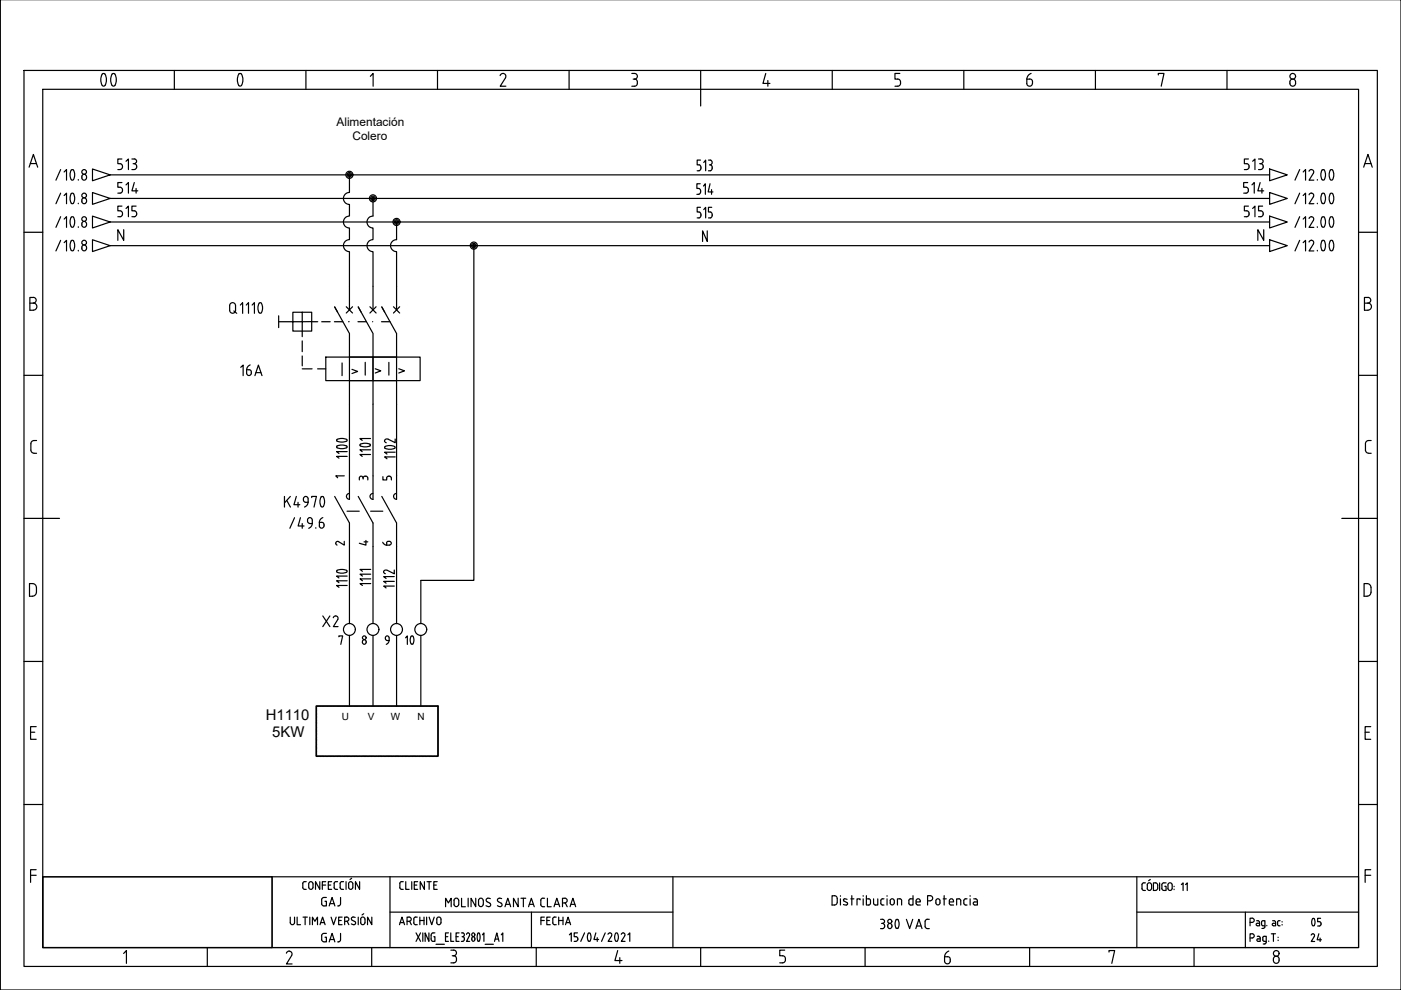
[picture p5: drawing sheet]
<svg xmlns="http://www.w3.org/2000/svg" width="297mm" height="210mm" viewBox="0 0 297 210" stroke-linecap="round" stroke-linejoin="round" font-family="sans-serif">
<defs><g id="words">
<g font-size="9.3">
<text x="16.6" y="20.8">00</text>
<text x="45.5" y="20.8">0</text>
</g>
<g font-size="7.1">
<text x="75.5" y="99.5" transform="rotate(-90 75.5 99.5)">1100</text>
<text x="83.6" y="138.6">10</text>
</g>
<text font-size="6.6" x="274.8" y="198.3">05</text>
<g font-size="5.7">
<text x="24" y="42.3">514</text>
<text x="24" y="47.3">515</text>
<text x="262.8" y="42.3">514</text>
<text x="262.8" y="47.3">515</text>
<text x="60.7" y="113.2">/49.6</text>
</g>
<g font-size="5.3">
<text x="24" y="37">513</text>
<text x="262.8" y="37">513</text>
<text x="50.1" y="80.8">16A</text>
<text x="67.4" y="134.1">X2</text>
<text x="67.4" y="201.1">GAJ</text>
</g>
<g font-size="4.9">
<text x="80.1" y="116.8">6</text>
<text x="67.4" y="193.3">GAJ</text>
</g>
<g font-size="4.4">
<text x="252.9" y="190.1" transform="rotate(-90 252.9 190.1)">11</text>
<text x="113.9" y="197.2">FECHA</text>
<text x="276.9" y="200.7">24</text>
</g>
<text font-size="4" x="75.1" y="116.8">4</text>
<g font-size="3.5">
<text x="70.2" y="102.7">1</text>
<text x="75.1" y="103">3</text>
<text x="80.4" y="103">5</text>
<text x="70.2" y="116.8">2</text>
</g>
<g font-size="3.2">
<text x="56.3" y="152.6">H1110</text>
<text x="57.7" y="156.2">5KW</text>
</g>
<g font-size="2.5">
<text x="71.3" y="26.7">Alimentación</text>
<text x="74.7" y="29.7">Colero</text>
</g>
<g font-size="2.1">
<text x="72.5" y="152.7">U</text>
<text x="78" y="152.7">V</text>
<text x="82.9" y="152.7">W</text>
<text x="88.5" y="152.7">N</text>
</g>
</g></defs>
<g fill="none" stroke="#000" stroke-width=".25">
<path d="M.1 -.1v210h296.9v-210M5.1 14.9h286.9v190h-286.9zM9.1 18.9h278.9v182h-278.9zM37 14.9v4M64.9 14.9v4M78.5 16.2l.6-.6v2.7M92.8 14.9v4M106 16a.62 .62 0 0 1 .9-.4 .62 .62 0 0 1 .3 .9l-1.1 1.8h1.2M120.7 14.9v4M133.9 15.6h.6a.63 .63 0 0 1 .6 .7 .63 .63 0 0 1-.9 .5M134.5 16.8a.78 .78 0 0 1 .7 .7 .78 .78 0 0 1-.7 .8h-.6M148.6 14.9v7.6"/>
<path d="M162.4 15.6l-.6 2.1h1.4M162.8 17.1v1.2M176.5 14.9v4M190.3 16.8a.78 .78 0 0 1 .6 .7 .78 .78 0 0 1-.6 .8h-.6M190.8 15.6h-1.1v1.2h.6M204.4 14.9v4M218.3 16.8a.75 .75 0 0 1 .6 .8 .75 .75 0 0 1-.8 .6l-.4-.3v-1.1h.6M218.6 15.6a1.37 1.37 0 0 0-.9 1.2M232.2 14.9v4M245.6 15.9v-.3h1.2l-.6 2.7M260.1 14.9v4M273.7 16.9a.69 .69 0 0 1 1 .6 .69 .69 0 0 1-1 .6l-.2-.7z"/>
<path d="M6.2 35.4l.9-2.7 .9 2.7M6.4 34.7h1.3M12.9 36l-1 2.2M13.6 36.5l.5-.5v2.2M15.1 36.1l.2-.1 .3 .1M15.1 36.1a1.7 1.7 0 0 0 .2 2.1l.3-.1a2.13 2.13 0 0 0 0-2M16.6 38.1v.1M17.3 37.4a.5 .5 0 0 1 .5-.5 .5 .5 0 0 1 .5 .5M17.4 37.5v.2M18.4 37.5a.53 .53 0 0 1-.4 .7 .53 .53 0 0 1-.7-.5M19.6 35.8l3.8 1.3-3.8 1.2zM23.4 37.1h245.8"/>
<path d="M74.1 37.1v3.7a1.27 1.27 0 0 0-1.3 1.3 1.27 1.27 0 0 0 1.3 1.2v2.5a1.27 1.27 0 0 0-1.3 1.3 1.27 1.27 0 0 0 1.3 1.2v2.5a1.27 1.27 0 0 0-1.3 1.3 1.27 1.27 0 0 0 1.3 1.3v12.3M148.2 34.9l.2 .1 .2 .4M148.4 39h-.6v1h.5l.2 .5M148.5 33.9h-.7v1.1h.4M148.6 35.7l-.2 .4-.6 .1M148.6 35.4v.3M149.1 39.4l.4-.4v2.2M149.2 34.5l.4-.6v2.3M150.2 33.9h.4a.51 .51 0 0 1 .4 .5 .51 .51 0 0 1-.4 .5 .61 .61 0 0 1 .4 .8M150.4 35h.2M150.5 39l-.4 1.7h1.1M151 35.7l-.2 .4-.6 .1"/>
<path d="M269.2 35.8l3.7 1.3-3.7 1.2zM275.6 36l-1 2.2M276.3 36.5l.5-.5v2.2M277.5 36.3a.51 .51 0 0 1 .7-.3 .51 .51 0 0 1 .3 .7l-1 1.5h1.1M279.3 38.1v.1M280.3 36.1l.2-.1 .3 .1M280.3 36.1a1.7 1.7 0 0 0 .2 2.1l.3-.1a2.13 2.13 0 0 0 0-2M282 36.1l.3-.1 .2 .1M282.1 36.1a1.7 1.7 0 0 0 .2 2.1l.2-.1a2.13 2.13 0 0 0 0-2M289.1 35.4l.9-2.7 .9 2.7M289.4 34.7h1.3M5.1 49.2h4"/>
<path d="M12.9 41l-1 2.2M12.9 45.9l-1 2.3M12.9 51l-1 2.2M13.6 41.5l.5-.5v2.2M13.6 46.5l.5-.6v2.3M13.6 51.4l.5-.4v2.2M15.1 43.1l.2 .1 .3-.1M15.1 51.1l.2-.2 .3 .2M15.1 43.1a1.9 1.9 0 0 1 .1-2.1l.4 .1a2.08 2.08 0 0 1 0 2M15.1 46.1l.2-.2a1.5 1.5 0 0 1 0 2.3 1.55 1.55 0 0 1-.2-2.1zM15.1 51.1a1.9 1.9 0 0 0 .1 2.1l.4-.1a2.08 2.08 0 0 0 0-2M16.6 43.1v.1"/>
<path d="M16.6 48.1v.1M16.6 53.1v.1M17.3 42.4a.57 .57 0 0 1 .7-.3 .57 .57 0 0 1 .5 .6 .57 .57 0 0 1-.7 .5l-.2-.1-.3-.4M17.3 47.4a.57 .57 0 0 1 .7-.3 .57 .57 0 0 1 .5 .6 .57 .57 0 0 1-.7 .5l-.2-.1-.3-.4M17.3 52.4a.57 .57 0 0 1 .7-.3 .57 .57 0 0 1 .5 .6 .57 .57 0 0 1-.7 .5l-.4-.3-.1-.2M17.4 42.5v.2M17.4 47.4v.3M17.4 52.4v.3M19.6 40.8l3.8 1.3-3.8 1.2zM19.6 45.8l3.8 1.3-3.8 1.2zM19.6 50.8l3.8 1.3-3.8 1.2zM23.4 42.1h245.8"/>
<path d="M23.4 47.1h245.8M23.4 52.1h245.8M26.2 48.7v2.3l-1.2-2.3v2.3M79.1 42.1v3.7a1.27 1.27 0 0 0-1.3 1.3 1.27 1.27 0 0 0 1.3 1.2v2.5a1.27 1.27 0 0 0-1.3 1.3 1.27 1.27 0 0 0 1.3 1.3v12.3M84.1 47.1v3.7a1.27 1.27 0 0 0-1.3 1.3 1.27 1.27 0 0 0 1.3 1.3v12.3M100.5 52.1v71h-11.3v9.1M148.5 44h-.7v1h.6l.2 .4M148.5 40.7l-.2 .4-.5 .1M148.6 40.5v.2M148.6 45.7l-.2 .4-.6 .1M148.6 45.5v.2M149.2 44.4l.4-.4v2.2"/>
<path d="M150 49v2.2l-1-2.2v2.2M150.9 40.2v1M150.9 44h-.7v1h.6l.2 .4M151 45.5a.6 .6 0 0 1-.4 .7h-.4M267.9 48.7v2.3l-1.2-2.3v2.3M269.2 40.8l3.7 1.3-3.7 1.2zM269.2 45.8l3.7 1.3-3.7 1.2zM269.2 50.8l3.7 1.3-3.7 1.2zM275.6 41l-1 2.2M275.6 45.9l-1 2.3M275.6 51l-1 2.2M276.3 41.5l.5-.5v2.2"/>
<path d="M276.3 46.5l.5-.6v2.3M276.3 51.4l.5-.4v2.2M277.5 46.3a.5 .5 0 0 1 .7-.3 .5 .5 0 0 1 .3 .7l-1 1.5h1.1M277.5 51.3a.5 .5 0 0 1 .7-.3 .5 .5 0 0 1 .3 .7M278 41l.4 .1 .1 .4-1 1.7h1.1M278 40.9l-.5 .4M278.5 51.7l-1 1.5h1.1M279.3 43.1v.1M279.3 48.1v.1M279.3 53.1v.1M280.3 43.1l.2 .1 .3-.1M280.3 51.1l.2-.2 .3 .2"/>
<path d="M280.3 43.1a1.9 1.9 0 0 1 .1-2.1l.4 .1a2.08 2.08 0 0 1 0 2M280.3 46.1l.2-.2a1.5 1.5 0 0 1 0 2.3 1.55 1.55 0 0 1-.2-2.1zM280.3 51.1a1.9 1.9 0 0 0 .1 2.1l.4-.1a2.08 2.08 0 0 0 0-2M282 43.1l.3 .1 .2-.1M282 51.1l.3-.2 .2 .2M282.1 43.1a1.9 1.9 0 0 1 .1-2.1l.3 .1a2.08 2.08 0 0 1 0 2M282.1 46.1l.2-.2a1.5 1.5 0 0 1 0 2.3 1.55 1.55 0 0 1-.2-2.1zM282.1 51.1a1.9 1.9 0 0 0 .1 2.1l.3-.1a2.08 2.08 0 0 0 0-2M288 49.2h4M5.1 79.6h4M6.3 64.3h.8M7.1 63a.6 .6 0 0 1 .6 .7 .6 .6 0 0 1-.6 .6 .75 .75 0 0 1 .7 .7 .75 .75 0 0 1-.7 .8"/>
<path d="M7.1 63.1h-.8v2.7h.8M48.7 64.8v1a.62 .62 0 0 0 .6 .6 .62 .62 0 0 0 .6-.6v-1M48.7 64.8a.62 .62 0 0 1 .6-.6 .62 .62 0 0 1 .6 .6M49.6 65.9l.6 .5M51 64.7l.4-.5v2.2M52.2 64.7l.5-.5v2.2M53.5 64.7l.4-.5v2.2M54.9 64.3l.3-.1a1.51 1.51 0 0 1 0 2.2l-.3-.1a2.11 2.11 0 0 1 0-2zM59.1 67v2.5M64.1 66.2h2v4h-4v-4h2v2h-5M64.1 78.2h2.1M64.1 72.3v2.3"/>
<path d="M64.1 75.5v2.1M67.3 78.2h1.8M67.4 68.2h-3.3v3.2M68.2 68.2h1.8M69.1 75.7h10v5h-10zM70.9 68.2h1.8M71.6 66.2l-.6-1.1 3.1 5.6v5M72.5 77v2.6M73.4 65l1.3 1.4M73.9 68.2h.1M74.1 75.7h10v5h-10zM74.6 78.3l1.2 .5-1.2 .4"/>
<path d="M74.7 65l-1.3 1.4M75.9 68.2h1.8M76.6 66.2l-.6-1.1 3.1 5.6v5M77.4 76.8v2.7M78.4 65l1.3 1.4M79 68.2h.1M79.1 75.7h10v5h-10zM79.6 78.2l1.1 .4-1.1 .5M79.7 65l-1.3 1.4M80.9 68.2h1.8M81.6 66.2l-.7-1.1 3.2 5.6v5M82.5 76.8v2.7"/>
<path d="M83.4 65l1.3 1.4M84.5 78.2l1.3 .4-1.3 .5M84.7 65l-1.3 1.4M288 79.6h4M289.3 64.3h.7M290 63a.6 .6 0 0 1 .6 .7 .6 .6 0 0 1-.6 .6 .75 .75 0 0 1 .8 .7 .75 .75 0 0 1-.8 .8h-.7v-2.7h.7M7.8 93.4h-.6a.67 .67 0 0 0-.7 .7v1.3a.67 .67 0 0 0 .7 .7h.6M74.1 80.7v25.2M76.4 94.6l1.2 .1 .8-.1M76.4 94.2l1.2-.2 .8 .2M78.4 94.2l.1 .2-.1 .2M78.6 96.4h-2.3l.5 .4"/>
<path d="M78.6 95.4h-2.3l.5 .4M78.6 93h-2.3l.5 .4M79.1 80.7v25.2M81.7 95.1l.7 .2 1.3-.2M81.7 95.1l-.2-.2a1.71 1.71 0 0 1 2.3 0l-.1 .2M83.8 96.9h-2.3l.5 .4M83.8 95.9h-2.3l.5 .4M83.8 93.1v.8l-1.5-.8a.44 .44 0 0 0-.7 .1 .44 .44 0 0 0 .3 .7M84.1 80.7v25.2M290.2 93.4a.67 .67 0 0 0-.7 .7v1.3a.67 .67 0 0 0 .7 .7M290.2 96.1h.5M290.2 93.4h.5"/>
<path d="M5.1 109.9h7.5M60.3 105.3v2.2M60.8 106.1l.8 1.4M61.6 105.3l-1.3 1.3M62.8 105.3l-.5 1.7h1.3M63.2 106.5v1M65.3 106.5h-.5a.57 .57 0 0 1-.4-.8 .57 .57 0 0 1 .9-.2v.3a1.44 1.44 0 0 1-.7 1.7M66.1 105.5v-.2h1l-.5 2.2M68.1 107.4a1.9 1.9 0 0 1 .1-2.1l.4 .1a2.08 2.08 0 0 1 0 2M71 105.3l3.1 5.6v21.3M73.6 108.4h2.6M74.1 104.6a.62 .62 0 0 0-.6 .6 .62 .62 0 0 0 .6 .7"/>
<path d="M76 105.3l3.1 5.6v21.3M78.6 108.4h2.6M79.1 104.6a.62 .62 0 0 0-.6 .6 .62 .62 0 0 0 .6 .7M80.9 105.3l3.2 5.6v21.3M84.1 104.6a.62 .62 0 0 0-.7 .6 .62 .62 0 0 0 .7 .7M284.5 109.9h7.5M7.7 124.5a.82 .82 0 0 0-.8-.8h-.6v2.7a1.16 1.16 0 0 0 1.3-.5l.1-.3M7.7 124.6v1M71.5 120.9l1.2-.2 .8 .2 .1 .2a1.75 1.75 0 0 1-2.1 .2M71.5 120.9l-.1 .2 .1 .2M71.8 135v-.2h.9l-.5 1.8M73.6 124.1h-2.2l.5 .4"/>
<path d="M73.6 123.1h-2.2l.5 .4M73.6 122.1h-2.2l.5 .4M74.1 134.7v15M77.6 136a.45 .45 0 0 0-.6-.3 .45 .45 0 0 0-.2 .7 .45 .45 0 0 0 .6 .1l.2-.3M77.6 136v.2M78.6 123.7h-2.3l.5 .4M78.6 122.7h-2.3l.5 .4M78.6 121.7h-2.3l.5 .4M78.6 120.7h-2.3l.5 .4M79.1 134.7v15M83.6 124.3h-2.2l.5 .4M83.6 123.3h-2.2l.5 .3"/>
<path d="M83.6 122.3h-2.2l.5 .4M83.6 120.9v.8l-1.5-.8a.43 .43 0 0 0-.7 .1 .43 .43 0 0 0 .3 .6M84.1 134.7v15M89.2 134.7v15M289.9 123.7a.81 .81 0 0 1 .8 .8v1.1M289.9 123.7h-.7v2.7h.7M290.7 125.6a.81 .81 0 0 1-.8 .8M5.1 140.2h4M6.5 155.3h.9M7.7 154.1h-1.2v2.7h1.2M288 140.2h4M289.4 155.3h.9"/>
<path d="M290.6 154.1h-1.2v2.7h1.2M5.1 170.6h4M288 170.6h4M6.5 185.6h1.2M7.7 184.4h-1.2v2.7M9.1 185.9h48.6v15h-48.6zM9.1 185.9h278.9v15h-278.9zM57.7 185.9v15M61.5 194.5v1.1M61.5 195.6a.46 .46 0 0 0 .5 .5 .46 .46 0 0 0 .4-.5M62.4 194.5v1.1M63 194.5v1.6h.7"/>
<path d="M64.2 194.5h1M64.6 186.9l-.2 .1a1.46 1.46 0 0 0-.2 1.4l.7 .2M64.6 186.9h.3M64.7 194.5v1.6M65.5 187.4v.7a.46 .46 0 0 0 .4 .5 .46 .46 0 0 0 .5-.5v-.7M65.5 187.4a.46 .46 0 0 1 .4-.5 .46 .46 0 0 1 .5 .5M65.7 194.5v1.6M66.2 196.1v-1.6l.6 .8 .5-.8v1.6M67.8 186.9v1.7l-.9-1.7v1.7M67.8 196.1l.6-1.6 .5 1.6M68.3 187.7h.8M69.1 186.9h-.8v1.7"/>
<path d="M69.6 187.7h.5M70.2 194.5l.5 1.6 .6-1.6M70.3 186.9h-.7v1.7h.7M70.9 187.3v.9M71.2 186.9l-.3 .2-.1 .2M71.3 186.9h.3M72.1 187.3v.9M72.5 186.9l-.3 .2-.1 .2M72.5 194.5h-.7v1.6h.7M72.5 186.9h.3M73.4 186.9v1.7M73.5 194.4a.46 .46 0 0 1 .5 .5 .46 .46 0 0 1-.5 .4"/>
<path d="M73.5 194.5h-.4v1.6M73.9 187.4a.46 .46 0 0 1 .5-.5 .46 .46 0 0 1 .4 .5M73.9 187.4v.7M74.6 186.2l-.4 .3M74.8 187.4v.7M75.2 195.4l.2 .4-.4 .3M75.3 194.5a.43 .43 0 0 0-.6 0 .43 .43 0 0 0 0 .6M76 194.5v1.6M76.2 186.9v1.7l-.8-1.7v1.7M76.5 195.6a.46 .46 0 0 0 .4 .5 .46 .46 0 0 0 .5-.5M76.5 195.6v-.7a.46 .46 0 0 1 .4-.5 .46 .46 0 0 1 .5 .5v.7M77.1 193.7l-.3 .3"/>
<path d="M78.8 194.5v1.6l-.9-1.6v1.6M82.7 193.4h60M82.7 185.9v15M84.7 196.1l.5-1.6 .6 1.6M84.8 195.6h.8M85.2 186.9l-.2 .1a1.46 1.46 0 0 0-.2 1.4l.7 .2M85.2 186.9h.3M86 186.9v1.7h.7M86.3 195.3h.4M86.7 194.4a.46 .46 0 0 1 .5 .5 .46 .46 0 0 1-.5 .4M86.7 194.5h-.4v1.6M86.9 195.3l.3 .8"/>
<path d="M87.3 186.9v1.7M87.8 187.7h.6M88.1 194.4l-.2 .1a1.44 1.44 0 0 0-.1 1.4l.7 .2M88.1 194.5h.4M88.2 197.8l1 1.8M88.5 186.9h-.7v1.7h.7M89 194.5v1.6M89 195.2h.9M89.2 197.8l-1 1.8M89.6 197.8v1.8M89.9 194.5v1.6M90 186.9v1.7l-.9-1.7v1.7"/>
<path d="M90.5 194.5v1.6M90.5 186.9h.9M90.9 197.8v1.8l-.8-1.8v1.8M91 194.5l.5 1.6 .6-1.6M91 186.9v1.7M92 187.7h.5M92.2 197.8l-.6 .1a1.54 1.54 0 0 0 0 1.6l.6 .1v-1h-.2M92.6 195.6a.46 .46 0 0 0 .4 .5 .46 .46 0 0 0 .5-.5M92.6 195.6v-.7a.46 .46 0 0 1 .4-.5 .46 .46 0 0 1 .5 .5v.7M92.7 186.9h-.7v1.7h.7M94.5 198.6h.4M94.5 192.2v-1.7l.6 .9 .6-.9v1.7"/>
<path d="M95.1 197.8h-.6v1.8h.6M95.6 197.8v1.8h.6M96.3 190.7a.5 .5 0 0 1 .6-.3 .5 .5 0 0 1 .3 .5v.8a.49 .49 0 0 1-.4 .5 .49 .49 0 0 1-.5-.5zM96.7 198.6h.5M97.3 197.8h-.6v1.8h.6M97.8 197.8h.3a.4 .4 0 0 1 .4 .4 .4 .4 0 0 1-.4 .4M97.8 199.6h.3M97.9 190.5v1.7h.8M98 198.6a.5 .5 0 0 1 .5 .4 .5 .5 0 0 1-.4 .6M98.9 198.1l.3-.3a.39 .39 0 0 1 .3 .6M99.3 190.5v1.7M99.5 198.4l-.6 1.2h.7"/>
<path d="M100.7 199l-.2-.3a.44 .44 0 0 0-.5 .4 .44 .44 0 0 0 .5 .4l.2-.3M100.7 199v.2M100.9 190.5v1.7l-1-1.7v1.7M101.3 197.9h.3M101.3 199.5h.3M101.3 197.9a2.06 2.06 0 0 0 0 1.6M101.5 190.7a.5 .5 0 0 1 .6-.3 .5 .5 0 0 1 .4 .5v.8a.5 .5 0 0 1-.5 .5 .5 .5 0 0 1-.5-.5zM101.6 197.9a2.06 2.06 0 0 1 0 1.6M102.3 198.2l.3-.4v1.8M103 192l.6 .2M103.3 191.2l.7 .6v.3l-.3 .1M104 190.5a.47 .47 0 0 0-.7 0 .47 .47 0 0 0 0 .7"/>
<path d="M104.8 199.6l.5-1.8 .5 1.8M105 199.1h.7M106.3 198.2l.3-.4v1.8M106.4 190.5a.48 .48 0 0 0-.7 0 .48 .48 0 0 0 0 .7l.5 .3a.44 .44 0 0 1 .1 .7 .44 .44 0 0 1-.7-.1l-.1-.1M107.1 192.2l.6-1.7 .6 1.7M107.2 191.7h.9M109.9 190.5v1.7l-1-1.7v1.7M110.5 190.5h1M111 190.5v1.7M112.1 192.2l.6-1.7 .6 1.7M112.2 191.7h.9M112.7 193.4v7.5"/>
<path d="M115.5 190.5h-.6a1.57 1.57 0 0 0-.2 1.5l.4 .2M116.1 190.5v1.7h.8M117.5 192.2l.6-1.7 .6 1.7M117.6 191.7h.9M119.3 191.4h.5M119.8 190.4a.5 .5 0 0 1 .5 .5 .5 .5 0 0 1-.5 .5M119.8 190.5h-.5v1.7M119.9 191.4l.4 .8M120.7 198.2l.4-.4v1.8M120.9 192.2l.6-1.7 .6 1.7M121 191.7h.9M121.7 199.6h.4"/>
<path d="M122.1 198.6a.49 .49 0 0 1 .4 .5 .49 .49 0 0 1-.4 .5M123.9 197.8l-.8 1.8M124.7 197.9l.2-.1a1.23 1.23 0 0 1 0 1.8l-.2-.1a1.68 1.68 0 0 1 0-1.6zM126.3 197.8l-.4 1.4h1M126.6 198.8v.8M128.3 197.8l-.8 1.8M128.9 198.1a.41 .41 0 0 1 .5-.3 .41 .41 0 0 1 .3 .6l-.8 1.2h.8M130.5 197.9a1.68 1.68 0 0 0 0 1.6M130.5 197.9l.2-.1a1.23 1.23 0 0 1 0 1.8l-.2-.1M131.7 198.1l.1-.2a.4 .4 0 0 1 .5 0 .4 .4 0 0 1 .2 .5l-.8 1.2h.8M133.1 198.2l.4-.4v1.8M142.7 185.9v15"/>
<path d="M176.4 189.9h.5a.6 .6 0 0 1 .6 .6v.8a.6 .6 0 0 1-.6 .6h-.5zM178.2 189.9v.1M178.2 190.6v1.3M179 191.1l.6 .2 .1 .4-.3 .2-.6-.1M179.6 190.7l-.7-.1-.1 .3 .2 .1M180.4 190.6h.6M180.6 189.9v2M182.4 190.8v-.2h-.7v1.3M183 189.9v.1M183 190.6v1.3M183.7 189.9v2h.5l.3-.2 .1-.7M183.7 190.6h.7l.2 .3"/>
<path d="M185.2 190.6l.1 1.1 .3 .2h.5v-1.3M186.7 194.9h.4a.43 .43 0 0 1 .4 .5 .43 .43 0 0 1-.4 .4M186.8 191v.7l.3 .2M186.9 195.8h.2M187.1 195.8l.4 .2v.2M187.1 190.6l-.4 .3M187.1 191.9h.3M187.1 190.6h.3M187.5 196.5l-.2 .3-.6 .1M187.6 196.2v.3M188.1 189.9v.1M188.1 190.6v1.3"/>
<path d="M188.8 190.8a.43 .43 0 0 1 .5-.2 .43 .43 0 0 1 .3 .4v.4a.42 .42 0 0 1-.4 .5 .42 .42 0 0 1-.4-.5zM189.1 196.2a.46 .46 0 0 0-.6-.4 .46 .46 0 0 0-.3 .7 .43 .43 0 0 0 .5 .4 .43 .43 0 0 0 .4-.4M189.1 196.2v.3M190 195l.2-.1a1.3 1.3 0 0 1 0 2l-.2-.1-.2-.7zM191.2 191v.9M191.2 190.9l-.2-.3h-.7v1.3M192.2 194.9l.7 2 .6-2M192.7 191v.5M193.6 189.9v2l-.7-.1-.2-.3M193.6 190.6h-.7l-.2 .3M194.2 196.9l.6-2 .7 2M194.2 191.2h.9a.47 .47 0 0 0-.3-.6 .47 .47 0 0 0-.6 .4l.1 .7 .8 .2"/>
<path d="M194.4 196.3h.9M196.1 195.4l.1 1.2 .2 .2 .6 .1M196.7 191h.5a.54 .54 0 0 0 .5-.6 .54 .54 0 0 0-.5-.5h-.5v2M197 194.9l-.6 .1-.3 .4M198.5 190.8a.43 .43 0 0 1 .5-.2 .43 .43 0 0 1 .3 .4v.4a.43 .43 0 0 1-.4 .5 .43 .43 0 0 1-.5-.5zM200 190.6h.6M200.2 189.9v2M201.3 191.2h.9a.47 .47 0 0 0-.3-.6 .47 .47 0 0 0-.6 .4l.1 .8 .8 .1M203.7 191v.9M203.7 190.9l-.2-.3h-.7v1.3M204.4 191v.7l.6 .2M205 190.6h-.5l-.1 .3"/>
<path d="M205.7 189.9v.1M205.7 190.6v1.3M206.4 190.6h.6l.2 .3M206.7 191.2h.5M207.2 191v.9h-.5a.34 .34 0 0 1-.4-.3 .34 .34 0 0 1 .4-.4M241 185.9v15M241 193.4h47M242.5 187.2h-.2a1.44 1.44 0 0 0-.1 1.4l.7 .2M242.5 187.2h.4M243.2 188.3a.46 .46 0 0 0 .5 .5 .46 .46 0 0 0 .4-.5M243.3 188.4l-.1-.8a.46 .46 0 0 1 .5-.4 .46 .46 0 0 1 .4 .4l.1 .8M243.9 186.5l-.4 .2"/>
<path d="M245 187.2h.2a1.11 1.11 0 0 1 0 1.5l-.2 .1M245 187.2h-.5v1.6h.5M245.9 187.2v1.6M246.3 187.6v.8M246.8 187.2l-.4 .2-.1 .2M246.8 187.2h.4M247 187.9h.2v.9l-.7-.1-.2-.4M247.6 188.3a.46 .46 0 0 0 .5 .5 .46 .46 0 0 0 .4-.5M248.5 187.6a.46 .46 0 0 0-.4-.4 .46 .46 0 0 0-.5 .4v.8M264 193.4v7.5M265 198.9h.5M265 195.6h.5"/>
<path d="M265.5 198a.46 .46 0 0 1 .4 .4 .46 .46 0 0 1-.4 .5M265.5 194.7a.46 .46 0 0 1 .4 .4 .46 .46 0 0 1-.4 .5M265.5 198h-.5v1.6M265.5 194.7h-.5v1.6M266.4 195.2l.6 .2v.9l-.5-.1-.2-.2 .2-.2h.5M266.6 198.5l.4 .1 .2 .2v.8h-.5M266.7 199l-.2 .3 .2 .3M266.7 199.1h.5M267.6 196.8h.3M267.7 199.3l.3 .3M267.7 199.3l.1-.6 .7-.2v1.3M268 199.6h.5"/>
<path d="M268.2 196.5l-.3 .3M268.2 196.3l-.7-.2v-.6l.1-.2 .6-.1v1.3M268.4 199.8l-.1 .3h-.5M268.6 196.2v.1M269 199.5v.1M269.5 198h.9M269.8 195.2l.5 .1 .1 .2 .1 .8-.6-.1-.2-.2 .2-.2h.6M270 198v1.6M271 198.7v.1M271 199.3v.1M271.4 195.2l-.5 .2v.6l.1 .2 .4 .1M271.8 195.4v.1"/>
<path d="M271.8 196v.1M289.4 185.6h1.2M290.6 184.4h-1.2v2.7M26.2 202.2l.6-.7v2.8M43.9 200.9v4M61.3 201.7l.5 .3v.6M61.3 201.6l-.2 .1-.4 .4M61.8 202.6l-1.1 1.8h1.2M78.8 200.9v4M92.4 200.2h1.8M95.6 201.5h.6M95.9 202.6h.3"/>
<path d="M96.2 201.4a.6 .6 0 0 1 .6 .6 .6 .6 0 0 1-.6 .6M96.2 202.6a.6 .6 0 0 1 .6 .6M96.8 203.3a.69 .69 0 0 1-.6 .8h-.6M102.9 200.2h1.7M113.7 200.9v4M131 201.5l-.6 2.2h1.5M131.4 203v1.3M148.6 200.9v4M165.3 204.1h.6M165.9 202.6a.6 .6 0 0 1 .6 .6M166.4 201.5h-1.1v1.1h.6M166.5 203.3a.69 .69 0 0 1-.6 .8"/>
<path d="M183.4 200.9v4M200.3 202.9v.9a.63 .63 0 0 0 .7 .5 .63 .63 0 0 0 .5-.8M200.3 202.9h.6M200.9 202.8l.4 .2 .2 .4M201.2 201.6a1.37 1.37 0 0 0-.9 1.2M218.3 200.9v4M235.1 201.9v-.4h1.2l-.6 2.8M253.2 200.9v4M270.2 202.9a.69 .69 0 0 1 1 .6 .69 .69 0 0 1-1 .6l-.2-.8z"/>
<circle cx="274.1" cy="16.2" r=".6"/>
<circle cx="17.8" cy="36.5" r=".5"/>
<circle cx="74.1" cy="37.1" r=".75"/>
<circle cx="74.1" cy="37.1" r=".48"/>
<circle cx="74.1" cy="37.1" r=".24"/>
<circle cx="17.8" cy="46.4" r=".5"/>
<circle cx="17.8" cy="51.4" r=".5"/>
<circle cx="17.8" cy="41.4" r=".5"/>
<circle cx="79.1" cy="42.1" r=".75"/>
<circle cx="79.1" cy="42.1" r=".48"/>
<circle cx="79.1" cy="42.1" r=".24"/>
<circle cx="84.1" cy="47.1" r=".75"/>
<circle cx="84.1" cy="47.1" r=".48"/>
<circle cx="84.1" cy="47.1" r=".24"/>
<circle cx="100.5" cy="52.1" r=".75"/>
<circle cx="100.5" cy="52.1" r=".48"/>
<circle cx="100.5" cy="52.1" r=".24"/>
<circle cx="74.1" cy="133.5" r="1.26"/>
<circle cx="77.2" cy="135.2" r=".39"/>
<circle cx="79.1" cy="133.5" r="1.26"/>
<circle cx="100.3" cy="198.2" r=".36"/>
<circle cx="188.7" cy="195.4" r=".43"/>
<circle cx="270.6" cy="202.1" r=".6"/>
</g>
<g fill="none" stroke="#000" stroke-width=".36">
<path d="M67.1 150v.2M67.1 150.3v.2M67.1 150.6v.2M67.1 150.9v.2M67.1 151.2v.2M67.1 151.5v.2M67.1 151.8v.2M67.1 152.1v.2M67.1 152.4v.2M67.1 152.7v.2M67.1 153v.2M67.1 153.3v.2"/>
<path d="M67.1 153.6v.2M67.1 153.9v.2M67.1 154.2v.2M67.1 154.5v.2M67.1 154.8v.2M67.1 155.1v.2M67.1 155.4v.2M67.1 155.7v.2M67.1 156v.2M67.1 156.3v.2M67.1 156.6v.2M67.1 156.9v.2"/>
<path d="M67.1 157.2v.2M67.1 157.5v.2M67.1 157.8v.2M67.1 158.1v.2M67.1 158.4v.2M67.1 158.7v.2M67.1 159v.2M67.1 159.3v.2M67.1 159.6v.2M67.1 159.9v.2M67.2 149.7l-.1 .2M67.3 149.7h.2"/>
<path d="M67.6 149.7h.2M67.9 149.7h.2M68.2 149.7h.2M68.5 149.7h.2M68.8 149.7h.2M69.1 149.7h.2M69.4 149.7h.2M69.7 149.7h.2M70 149.7h.2M70.3 149.7h.2M70.6 149.7h.2M70.9 149.7h.2"/>
<path d="M71.2 149.7h.2M71.5 149.7h.2M71.8 149.7h.2M72.1 149.7h.2M72.4 149.7h.2M72.7 149.7h.2M73 149.7h.2M73.3 149.7h.2M73.6 149.7h.2M73.9 149.7h.2M74.2 149.7h.2M74.5 149.7h.2"/>
<path d="M74.8 149.7h.2M75.1 149.7h.2M75.4 149.7h.2M75.7 149.7h.2M76 149.7h.2M76.3 149.7h.2M76.6 149.7h.2M76.9 149.7h.2M77.2 149.7h.2M77.5 149.7h.2M77.8 149.7h.2M78.1 149.7h.2"/>
<path d="M78.4 149.7h.2M78.7 149.7h.2M79 149.7h.2M79.3 149.7h.2M79.6 149.7h.2M79.9 149.7h.2M80.2 149.7h.2M80.5 149.7h.2M80.8 149.7h.2M81.1 149.7h.2M81.4 149.7h.2M81.7 149.7h.2"/>
<path d="M82 149.7h.2M82.3 149.7h.2M82.6 149.7h.2M82.9 149.7h.2M83.2 149.7h.2M83.5 149.7h.2M83.8 149.7h.2M84.1 149.7h.2M84.4 149.7h.2M84.7 149.7h.2M85 149.7h.2M85.3 149.7h.2"/>
<path d="M85.6 149.7h.2M85.9 149.7h.2M86.2 149.7h.2M86.5 149.7h.2M86.8 149.7h.2M87.1 149.7h.2M87.4 149.7h.2M87.7 149.7h.2M88 149.7h.2M88.3 149.7h.2M88.6 149.7h.2M88.9 149.7h.2"/>
<path d="M89.2 149.7h.2M89.5 149.7h.2M89.8 149.7h.2M90.1 149.7h.2M90.4 149.7h.2M90.7 149.7h.2M91 149.7h.2M91.3 149.7h.2M91.6 149.7h.2M91.9 149.7h.2M92.2 149.7h.2M92.5 149.7h.2"/>
<path d="M92.8 149.7l.1 .2M92.9 150v.2M92.9 150.3v.2M92.9 150.6v.2M92.9 150.9v.2M92.9 151.2v.2M92.9 151.5v.2M92.9 151.8v.2M92.9 152.1v.2M92.9 152.4v.2M92.9 152.7v.2M92.9 153v.2"/>
<path d="M92.9 153.3v.2M92.9 153.6v.2M92.9 153.9v.2M92.9 154.2v.2M92.9 154.5v.2M92.9 154.8v.2M92.9 155.1v.2M92.9 155.4v.2M92.9 155.7v.2M92.9 156v.2M92.9 156.3v.2M92.9 156.6v.2"/>
<path d="M92.9 156.9v.2M92.9 157.2v.2M92.9 157.5v.2M92.9 157.8v.2M92.9 158.1v.2M92.9 158.4v.2M92.9 158.7v.2M92.9 159v.2M92.9 159.3v.2M92.9 159.6v.2M92.9 159.9v.2M67.1 160.2l.1 .1"/>
<path d="M67.3 160.3h.2M67.6 160.3h.2M67.9 160.3h.2M68.2 160.3h.2M68.5 160.3h.2M68.8 160.3h.2M69.1 160.3h.2M69.4 160.3h.2M69.7 160.3h.2M70 160.3h.2M70.3 160.3h.2M70.6 160.3h.2"/>
<path d="M70.9 160.3h.2M71.2 160.3h.2M71.5 160.3h.2M71.8 160.3h.2M72.1 160.3h.2M72.4 160.3h.2M72.7 160.3h.2M73 160.3h.2M73.3 160.3h.2M73.6 160.3h.2M73.9 160.3h.2M74.2 160.3h.2"/>
<path d="M74.5 160.3h.2M74.8 160.3h.2M75.1 160.3h.2M75.4 160.3h.2M75.7 160.3h.2M76 160.3h.2M76.3 160.3h.2M76.6 160.3h.2M76.9 160.3h.2M77.2 160.3h.2M77.5 160.3h.2M77.8 160.3h.2"/>
<path d="M78.1 160.3h.2M78.4 160.3h.2M78.7 160.3h.2M79 160.3h.2M79.3 160.3h.2M79.6 160.3h.2M79.9 160.3h.2M80.2 160.3h.2M80.5 160.3h.2M80.8 160.3h.2M81.1 160.3h.2M81.4 160.3h.2"/>
<path d="M81.7 160.3h.2M82 160.3h.2M82.3 160.3h.2M82.6 160.3h.2M82.9 160.3h.2M83.2 160.3h.2M83.5 160.3h.2M83.8 160.3h.2M84.1 160.3h.2M84.4 160.3h.2M84.7 160.3h.2M85 160.3h.2"/>
<path d="M85.3 160.3h.2M85.6 160.3h.2M85.9 160.3h.2M86.2 160.3h.2M86.5 160.3h.2M86.8 160.3h.2M87.1 160.3h.2M87.4 160.3h.2M87.7 160.3h.2M88 160.3h.2M88.3 160.3h.2M88.6 160.3h.2"/>
<path d="M88.9 160.3h.2M89.2 160.3h.2M89.5 160.3h.2M89.8 160.3h.2M90.1 160.3h.2M90.4 160.3h.2M90.7 160.3h.2M91 160.3h.2M91.3 160.3h.2M91.6 160.3h.2M91.9 160.3h.2M92.2 160.3h.2"/>
<path d="M92.5 160.3h.2M92.9 160.2l-.1 .1"/>
</g>
<use href="#words"/>
</svg>
